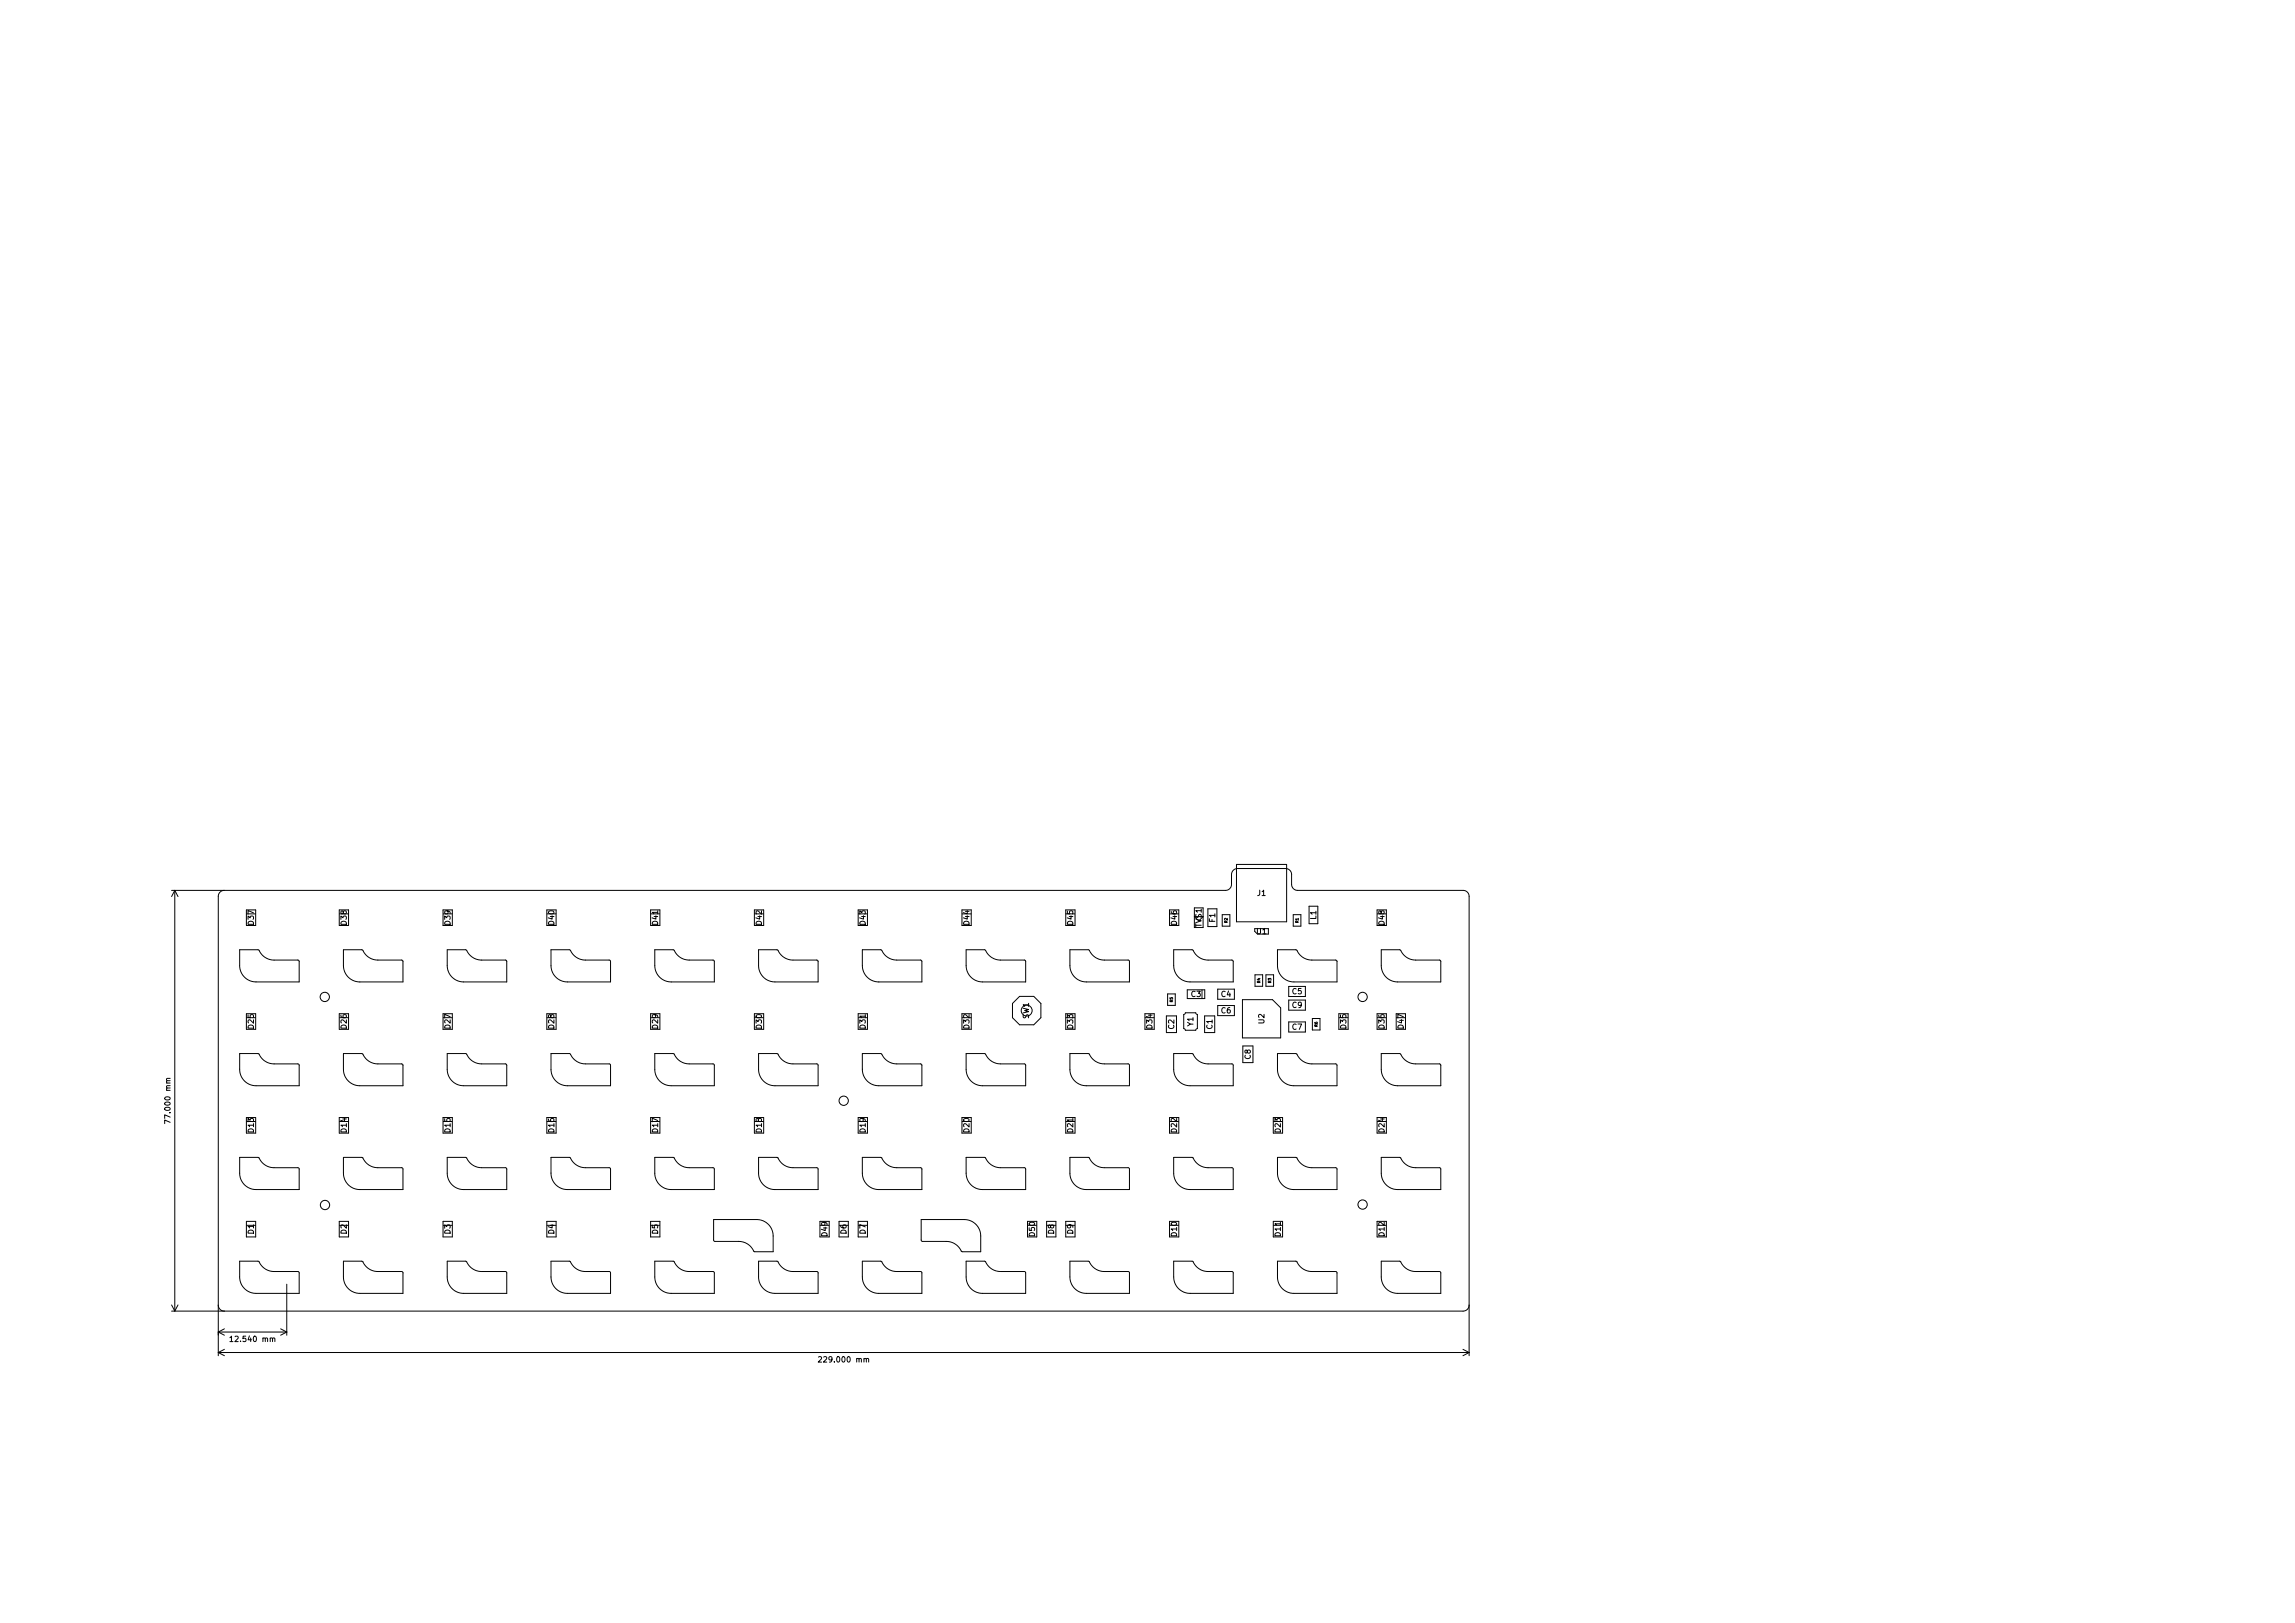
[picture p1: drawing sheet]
<svg xmlns="http://www.w3.org/2000/svg" width="420mm" height="297mm" viewBox="0 0 420 297" stroke-linecap="round" stroke-linejoin="round" font-family="sans-serif">
<defs><g id="words">
<g font-size="1.4">
<text x="230.2" y="164">J1</text>
<text x="46.5" y="169.2" transform="rotate(-90 46.5 169.2)">D37</text>
<text x="63.5" y="169.2" transform="rotate(-90 63.5 169.2)">D38</text>
<text x="82.5" y="169.2" transform="rotate(-90 82.5 169.2)">D39</text>
<text x="101.5" y="169.2" transform="rotate(-90 101.5 169.2)">D40</text>
<text x="120.5" y="169.2" transform="rotate(-90 120.5 169.2)">D41</text>
<text x="139.5" y="169.2" transform="rotate(-90 139.5 169.2)">D42</text>
<text x="158.5" y="169.2" transform="rotate(-90 158.5 169.2)">D43</text>
<text x="177.5" y="169.2" transform="rotate(-90 177.5 169.2)">D44</text>
<text x="196.5" y="169.2" transform="rotate(-90 196.5 169.2)">D45</text>
<text x="215.5" y="169.2" transform="rotate(-90 215.5 169.2)">D46</text>
<text x="220" y="169.7" transform="rotate(-90 220 169.7)">TVS1</text>
<text x="222.5" y="168.8" transform="rotate(-90 222.5 168.8)">F1</text>
<text x="230.1" y="171">U1</text>
<text x="241" y="168.3" transform="rotate(-90 241 168.3)">L1</text>
<text x="253.5" y="169.2" transform="rotate(-90 253.5 169.2)">D48</text>
<text x="218.1" y="182.5">C3</text>
<text x="223.6" y="182.5">C4</text>
<text x="223.6" y="185.5">C6</text>
<text x="236.6" y="182">C5</text>
<text x="236.6" y="184.5">C9</text>
<text x="46.5" y="188.2" transform="rotate(-90 46.5 188.2)">D25</text>
<text x="63.5" y="188.2" transform="rotate(-90 63.5 188.2)">D26</text>
<text x="82.5" y="188.2" transform="rotate(-90 82.5 188.2)">D27</text>
<text x="101.5" y="188.2" transform="rotate(-90 101.5 188.2)">D28</text>
<text x="120.5" y="188.2" transform="rotate(-90 120.5 188.2)">D29</text>
<text x="139.5" y="188.2" transform="rotate(-90 139.5 188.2)">D30</text>
<text x="158.5" y="188.2" transform="rotate(-90 158.5 188.2)">D31</text>
<text x="177.5" y="188.2" transform="rotate(-90 177.5 188.2)">D32</text>
<text x="188.4" y="186.5" transform="rotate(-90 188.4 186.5)">SW1</text>
<text x="196.5" y="188.2" transform="rotate(-90 196.5 188.2)">D33</text>
<text x="211" y="188.2" transform="rotate(-90 211 188.2)">D34</text>
<text x="215" y="188.3" transform="rotate(-90 215 188.3)">C2</text>
<text x="218.5" y="187.8" transform="rotate(-90 218.5 187.8)">Y1</text>
<text x="222" y="188.3" transform="rotate(-90 222 188.3)">C1</text>
<text x="231.5" y="187.3" transform="rotate(-90 231.5 187.3)">U2</text>
<text x="236.6" y="188.5">C7</text>
<text x="246.5" y="188.2" transform="rotate(-90 246.5 188.2)">D35</text>
<text x="253.5" y="188.2" transform="rotate(-90 253.5 188.2)">D36</text>
<text x="257" y="188.2" transform="rotate(-90 257 188.2)">D47</text>
<text x="229" y="193.8" transform="rotate(-90 229 193.8)">C8</text>
<text x="31.2" y="205" transform="rotate(-90 31.2 205)">77.000 mm</text>
<text x="46.5" y="207.2" transform="rotate(-90 46.5 207.2)">D13</text>
<text x="63.5" y="207.2" transform="rotate(-90 63.5 207.2)">D14</text>
<text x="82.5" y="207.2" transform="rotate(-90 82.5 207.2)">D15</text>
<text x="101.5" y="207.2" transform="rotate(-90 101.5 207.2)">D16</text>
<text x="120.5" y="207.2" transform="rotate(-90 120.5 207.2)">D17</text>
<text x="139.5" y="207.2" transform="rotate(-90 139.5 207.2)">D18</text>
<text x="158.5" y="207.2" transform="rotate(-90 158.5 207.2)">D19</text>
<text x="177.5" y="207.2" transform="rotate(-90 177.5 207.2)">D20</text>
<text x="196.5" y="207.2" transform="rotate(-90 196.5 207.2)">D21</text>
<text x="215.5" y="207.2" transform="rotate(-90 215.5 207.2)">D22</text>
<text x="234.5" y="207.2" transform="rotate(-90 234.5 207.2)">D23</text>
<text x="253.5" y="207.2" transform="rotate(-90 253.5 207.2)">D24</text>
<text x="46.5" y="225.8" transform="rotate(-90 46.5 225.8)">D1</text>
<text x="63.5" y="225.8" transform="rotate(-90 63.5 225.8)">D2</text>
<text x="82.5" y="225.8" transform="rotate(-90 82.5 225.8)">D3</text>
<text x="101.5" y="225.8" transform="rotate(-90 101.5 225.8)">D4</text>
<text x="120.5" y="225.8" transform="rotate(-90 120.5 225.8)">D5</text>
<text x="151.5" y="226.2" transform="rotate(-90 151.5 226.2)">D49</text>
<text x="155" y="225.8" transform="rotate(-90 155 225.8)">D6</text>
<text x="158.5" y="225.8" transform="rotate(-90 158.5 225.8)">D7</text>
<text x="189.5" y="226.2" transform="rotate(-90 189.5 226.2)">D50</text>
<text x="193" y="225.8" transform="rotate(-90 193 225.8)">D8</text>
<text x="196.5" y="225.8" transform="rotate(-90 196.5 225.8)">D9</text>
<text x="215.5" y="226.2" transform="rotate(-90 215.5 226.2)">D10</text>
<text x="234.5" y="226.2" transform="rotate(-90 234.5 226.2)">D11</text>
<text x="253.5" y="226.2" transform="rotate(-90 253.5 226.2)">D12</text>
<text x="42.7" y="245.6">12.540 mm</text>
<text x="150.5" y="249.3">229.000 mm</text>
</g>
<g font-size=".7">
<text x="224.7" y="168.9" transform="rotate(-90 224.7 168.9)">R2</text>
<text x="237.7" y="168.9" transform="rotate(-90 237.7 168.9)">R1</text>
<text x="230.7" y="179.9" transform="rotate(-90 230.7 179.9)">R4</text>
<text x="232.7" y="179.9" transform="rotate(-90 232.7 179.9)">R3</text>
<text x="214.7" y="183.4" transform="rotate(-90 214.7 183.4)">R5</text>
<text x="241.2" y="187.9" transform="rotate(-90 241.2 187.9)">R6</text>
</g>
</g></defs>
<g fill="none" stroke="#000" stroke-width=".18">
<path d="M226.4 158.2h9.1v10.5h-9.1zM31.4 163h193a1.1 1.1 0 0 0 1.1-1.1v-1.8a1.1 1.1 0 0 1 1.1-1.1h8.8a1.1 1.1 0 0 1 1.1 1.1v1.8a1.1 1.1 0 0 0 1.1 1.1h30.3a1.1 1.1 0 0 1 1.1 1.1v84M32 163v77M32 163l.6 1.1M32 163l-.6 1.1M41.1 163a1.1 1.1 0 0 0-1.1 1.1v84M43.9 173.8h3.4a3.4 3.4 0 0 0 2.9 1.9l4.5 .1 .1 3.9h-7.9a3 3 0 0 1-3-3zM45.1 166.5v2.9M46.8 166.5v2.9M62.1 166.5v2.9M62.9 173.8h3.4a3.4 3.4 0 0 0 2.9 1.9l4.5 .1 .1 3.9h-7.9a3 3 0 0 1-3-3zM63.8 166.5v2.9"/>
<path d="M81.1 166.5v2.9M81.9 173.8h3.4a3.4 3.4 0 0 0 2.9 1.9l4.5 .1 .1 3.9h-7.9a3 3 0 0 1-3-3zM82.8 166.5v2.9M100.1 166.5v2.9M100.9 173.8h3.4a3.4 3.4 0 0 0 2.9 1.9l4.5 .1 .1 3.9h-7.9a3 3 0 0 1-3-3zM101.8 166.5v2.9M119.1 166.5v2.9M119.9 173.8h3.4a3.4 3.4 0 0 0 2.9 1.9l4.5 .1 .1 3.9h-7.9a3 3 0 0 1-3-3zM120.8 166.5v2.9M138.1 166.5v2.9M138.9 173.8h3.4a3.4 3.4 0 0 0 2.9 1.9l4.5 .1 .1 3.9h-7.9a3 3 0 0 1-3-3zM139.8 166.5v2.9"/>
<path d="M157.1 166.5v2.9M157.9 173.8h3.4a3.4 3.4 0 0 0 2.9 1.9l4.5 .1 .1 3.9h-7.9a3 3 0 0 1-3-3zM158.8 166.5v2.9M176.1 166.5v2.9M176.9 173.8h3.4a3.4 3.4 0 0 0 2.9 1.9l4.5 .1 .1 3.9h-7.9a3 3 0 0 1-3-3zM177.8 166.5v2.9M195.1 166.5v2.9M195.9 173.8h3.4a3.4 3.4 0 0 0 2.9 1.9l4.5 .1 .1 3.9h-7.9a3 3 0 0 1-3-3zM196.8 166.5v2.9M214.1 166.5v2.9M214.9 173.8h3.4a3.4 3.4 0 0 0 2.9 1.9l4.5 .1 .1 3.9h-7.9a3 3 0 0 1-3-3zM215.8 166.5v2.9"/>
<path d="M218.7 166.2v3.6M220.3 166.2v3.6M221.1 166.3h1.7v3.3h-1.7zM223.8 167.4h1.4v2.1h-1.4zM229.7 170h2.5v1h-2M229.8 178.4h1.4v2.1h-1.4zM231.8 178.4h1.4v2.1h-1.4zM233.9 173.8h3.4a3.4 3.4 0 0 0 2.9 1.9l4.5 .1 .1 3.9h-7.9a3 3 0 0 1-3-3zM236.8 167.4h1.4v2.1h-1.4zM239.7 165.9h1.6v3.2h-1.6zM252.1 166.5v2.9M252.9 173.8h3.4a3.4 3.4 0 0 0 2.9 1.9l4.5 .1 .1 3.9h-7.9a3 3 0 0 1-3-3z"/>
<path d="M253.8 166.5v2.9M31.2 197.4h-.7v.2l.1 .2M43.9 192.8h3.4a3.4 3.4 0 0 0 2.9 1.9l4.5 .1 .1 3.9h-7.9a3 3 0 0 1-3-3zM45.1 185.5v2.9M46.8 185.5v2.9M62.1 185.5v2.9M62.9 192.8h3.4a3.4 3.4 0 0 0 2.9 1.9l4.5 .1 .1 3.9h-7.9a3 3 0 0 1-3-3zM63.8 185.5v2.9M81.1 185.5v2.9M81.9 192.8h3.4a3.4 3.4 0 0 0 2.9 1.9l4.5 .1 .1 3.9h-7.9a3 3 0 0 1-3-3zM82.8 185.5v2.9M100.1 185.5v2.9"/>
<path d="M100.9 192.8h3.4a3.4 3.4 0 0 0 2.9 1.9l4.5 .1 .1 3.9h-7.9a3 3 0 0 1-3-3zM101.8 185.5v2.9M119.1 185.5v2.9M119.9 192.8h3.4a3.4 3.4 0 0 0 2.9 1.9l4.5 .1 .1 3.9h-7.9a3 3 0 0 1-3-3zM120.8 185.5v2.9M138.1 185.5v2.9M138.9 192.8h3.4a3.4 3.4 0 0 0 2.9 1.9l4.5 .1 .1 3.9h-7.9a3 3 0 0 1-3-3zM139.8 185.5v2.9M157.1 185.5v2.9M157.9 192.8h3.4a3.4 3.4 0 0 0 2.9 1.9l4.5 .1 .1 3.9h-7.9a3 3 0 0 1-3-3zM158.8 185.5v2.9M176.1 185.5v2.9"/>
<path d="M176.9 192.8h3.4a3.4 3.4 0 0 0 2.9 1.9l4.5 .1 .1 3.9h-7.9a3 3 0 0 1-3-3zM177.8 185.5v2.9M185.4 183.7l1.3-1.3h2.6l1.3 1.3v2.6l-1.3 1.3h-2.6l-1.3-1.3zM195.1 185.5v2.9M195.9 192.8h3.4a3.4 3.4 0 0 0 2.9 1.9l4.5 .1 .1 3.9h-7.9a3 3 0 0 1-3-3zM196.8 185.5v2.9M209.6 185.5v2.9M211.3 185.5v2.9M213.5 185.9h1.9v3.1h-1.9zM213.8 181.9h1.4v2.1h-1.4zM214.9 192.8h3.4a3.4 3.4 0 0 0 2.9 1.9l4.5 .1 .1 3.9h-7.9a3 3 0 0 1-3-3zM216.7 185.7l.3-.3h1.9l.3 .3v2.6l-.3 .3h-1.9l-.3-.3z"/>
<path d="M217.4 181.2h3.2v1.6h-3.2zM220.5 185.9h1.9v3.1h-1.9zM222.9 181h3.1v1.9h-3.1zM222.9 184h3.1v1.9h-3.1zM227.5 183h5.5l1.5 1.5v5.5h-7zM227.5 191.4h1.9v3.1h-1.9zM233.9 192.8h3.4a3.4 3.4 0 0 0 2.9 1.9l4.5 .1 .1 3.9h-7.9a3 3 0 0 1-3-3zM235.9 180.5h3.1v1.9h-3.1zM235.9 183h3.1v1.9h-3.1zM235.9 187h3.1v1.9h-3.1zM240.3 186.4h1.4v2.1h-1.4zM245.1 185.5v2.9"/>
<path d="M246.8 185.5v2.9M252.1 185.5v2.9M252.9 192.8h3.4a3.4 3.4 0 0 0 2.9 1.9l4.5 .1 .1 3.9h-7.9a3 3 0 0 1-3-3zM253.8 185.5v2.9M255.6 185.5v2.9M257.3 185.5v2.9M31.2 205.4l-1-.4v.6M43.9 211.8h3.4a3.4 3.4 0 0 0 2.9 1.9l4.5 .1 .1 3.9h-7.9a3 3 0 0 1-3-3zM45.1 204.5v2.9M46.8 204.5v2.9M62.1 204.5v2.9M62.9 211.8h3.4a3.4 3.4 0 0 0 2.9 1.9l4.5 .1 .1 3.9h-7.9a3 3 0 0 1-3-3z"/>
<path d="M63.8 204.5v2.9M81.1 204.5v2.9M81.9 211.8h3.4a3.4 3.4 0 0 0 2.9 1.9l4.5 .1 .1 3.9h-7.9a3 3 0 0 1-3-3zM82.8 204.5v2.9M100.1 204.5v2.9M100.9 211.8h3.4a3.4 3.4 0 0 0 2.9 1.9l4.5 .1 .1 3.9h-7.9a3 3 0 0 1-3-3zM101.8 204.5v2.9M119.1 204.5v2.9M119.9 211.8h3.4a3.4 3.4 0 0 0 2.9 1.9l4.5 .1 .1 3.9h-7.9a3 3 0 0 1-3-3zM120.8 204.5v2.9M138.1 204.5v2.9M138.9 211.8h3.4a3.4 3.4 0 0 0 2.9 1.9l4.5 .1 .1 3.9h-7.9a3 3 0 0 1-3-3z"/>
<path d="M139.8 204.5v2.9M157.1 204.5v2.9M157.9 211.8h3.4a3.4 3.4 0 0 0 2.9 1.9l4.5 .1 .1 3.9h-7.9a3 3 0 0 1-3-3zM158.8 204.5v2.9M176.1 204.5v2.9M176.9 211.8h3.4a3.4 3.4 0 0 0 2.9 1.9l4.5 .1 .1 3.9h-7.9a3 3 0 0 1-3-3zM177.8 204.5v2.9M195.1 204.5v2.9M195.9 211.8h3.4a3.4 3.4 0 0 0 2.9 1.9l4.5 .1 .1 3.9h-7.9a3 3 0 0 1-3-3zM196.8 204.5v2.9M214.1 204.5v2.9M214.9 211.8h3.4a3.4 3.4 0 0 0 2.9 1.9l4.5 .1 .1 3.9h-7.9a3 3 0 0 1-3-3z"/>
<path d="M215.8 204.5v2.9M233.1 204.5v2.9M233.9 211.8h3.4a3.4 3.4 0 0 0 2.9 1.9l4.5 .1 .1 3.9h-7.9a3 3 0 0 1-3-3zM234.8 204.5v2.9M252.1 204.5v2.9M252.9 211.8h3.4a3.4 3.4 0 0 0 2.9 1.9l4.5 .1 .1 3.9h-7.9a3 3 0 0 1-3-3zM253.8 204.5v2.9M31.4 238.8l.6 1.2M32.6 238.8l-.6 1.2M40 238.9a1.1 1.1 0 0 0 1.1 1.1M43.9 230.8h3.4a3.4 3.4 0 0 0 2.9 1.9l4.5 .1 .1 3.9h-7.9a3 3 0 0 1-3-3zM45.1 223.5h1.7v2.9h-1.7z"/>
<path d="M52.5 235v9.4M62.1 223.5h1.7v2.9h-1.7zM62.9 230.8h3.4a3.4 3.4 0 0 0 2.9 1.9l4.5 .1 .1 3.9h-7.9a3 3 0 0 1-3-3zM81.1 223.5h1.7v2.9h-1.7zM81.9 230.8h3.4a3.4 3.4 0 0 0 2.9 1.9l4.5 .1 .1 3.9h-7.9a3 3 0 0 1-3-3zM100.1 223.5h1.7v2.9h-1.7zM100.9 230.8h3.4a3.4 3.4 0 0 0 2.9 1.9l4.5 .1 .1 3.9h-7.9a3 3 0 0 1-3-3zM119.1 223.5h1.7v2.9h-1.7zM119.9 230.8h3.4a3.4 3.4 0 0 0 2.9 1.9l4.5 .1 .1 3.9h-7.9a3 3 0 0 1-3-3zM130.6 223.2h7.9a3 3 0 0 1 3 3v2.9h-3.4a3.4 3.4 0 0 0-2.9-1.9l-4.5-.1zM138.9 230.8h3.4a3.4 3.4 0 0 0 2.9 1.9l4.5 .1 .1 3.9h-7.9a3 3 0 0 1-3-3zM150.1 223.5v2.9"/>
<path d="M151.8 223.5v2.9M153.6 223.5h1.7v2.9h-1.7zM157.1 223.5h1.7v2.9h-1.7zM157.9 230.8h3.4a3.4 3.4 0 0 0 2.9 1.9l4.5 .1 .1 3.9h-7.9a3 3 0 0 1-3-3zM168.6 223.2h7.9a3 3 0 0 1 3 3v2.9h-3.4a3.4 3.4 0 0 0-2.9-1.9l-4.5-.1zM176.9 230.8h3.4a3.4 3.4 0 0 0 2.9 1.9l4.5 .1 .1 3.9h-7.9a3 3 0 0 1-3-3zM188.1 223.5v2.9M189.8 223.5v2.9M191.6 223.5h1.7v2.9h-1.7zM195.1 223.5h1.7v2.9h-1.7zM195.9 230.8h3.4a3.4 3.4 0 0 0 2.9 1.9l4.5 .1 .1 3.9h-7.9a3 3 0 0 1-3-3zM214.1 223.5v2.9"/>
<path d="M214.9 230.8h3.4a3.4 3.4 0 0 0 2.9 1.9l4.5 .1 .1 3.9h-7.9a3 3 0 0 1-3-3zM215.8 223.5v2.9M233.1 223.5v2.9M233.9 230.8h3.4a3.4 3.4 0 0 0 2.9 1.9l4.5 .1 .1 3.9h-7.9a3 3 0 0 1-3-3zM234.8 223.5v2.9M252.1 223.5v2.9M252.9 230.8h3.4a3.4 3.4 0 0 0 2.9 1.9l4.5 .1 .1 3.9h-7.9a3 3 0 0 1-3-3zM253.8 223.5v2.9M269 238.9a1.1 1.1 0 0 1-1.1 1.1h-236.5M40 243.8h12.5M40 243.8l1.1 .6M40 247.5h229"/>
<path d="M40 247.5l1.1 .6M41.1 243.2l-1.1 .6M41.1 247l-1.1 .5M42.1 244.8l.3-.3v1M42.1 245.5h.6M49.9 245l.1-.1h.3v.6M51.4 243.2l1.1 .6M52.5 243.8l-1.1 .6M149.8 248.4l.4-.1 .2 .3-.6 .7h.6M158.6 248.8l.1-.2 .3 .1v.6M267.8 247l1.2 .5M269 247.5l-1.2 .6"/>
<circle cx="59.5" cy="182.5" r=".85"/>
<circle cx="188" cy="185" r="1"/>
<circle cx="249.5" cy="182.5" r=".85"/>
<circle cx="154.5" cy="201.5" r=".85"/>
<circle cx="59.5" cy="220.5" r=".85"/>
<circle cx="249.5" cy="220.5" r=".85"/>
</g>
<use href="#words"/>
</svg>
